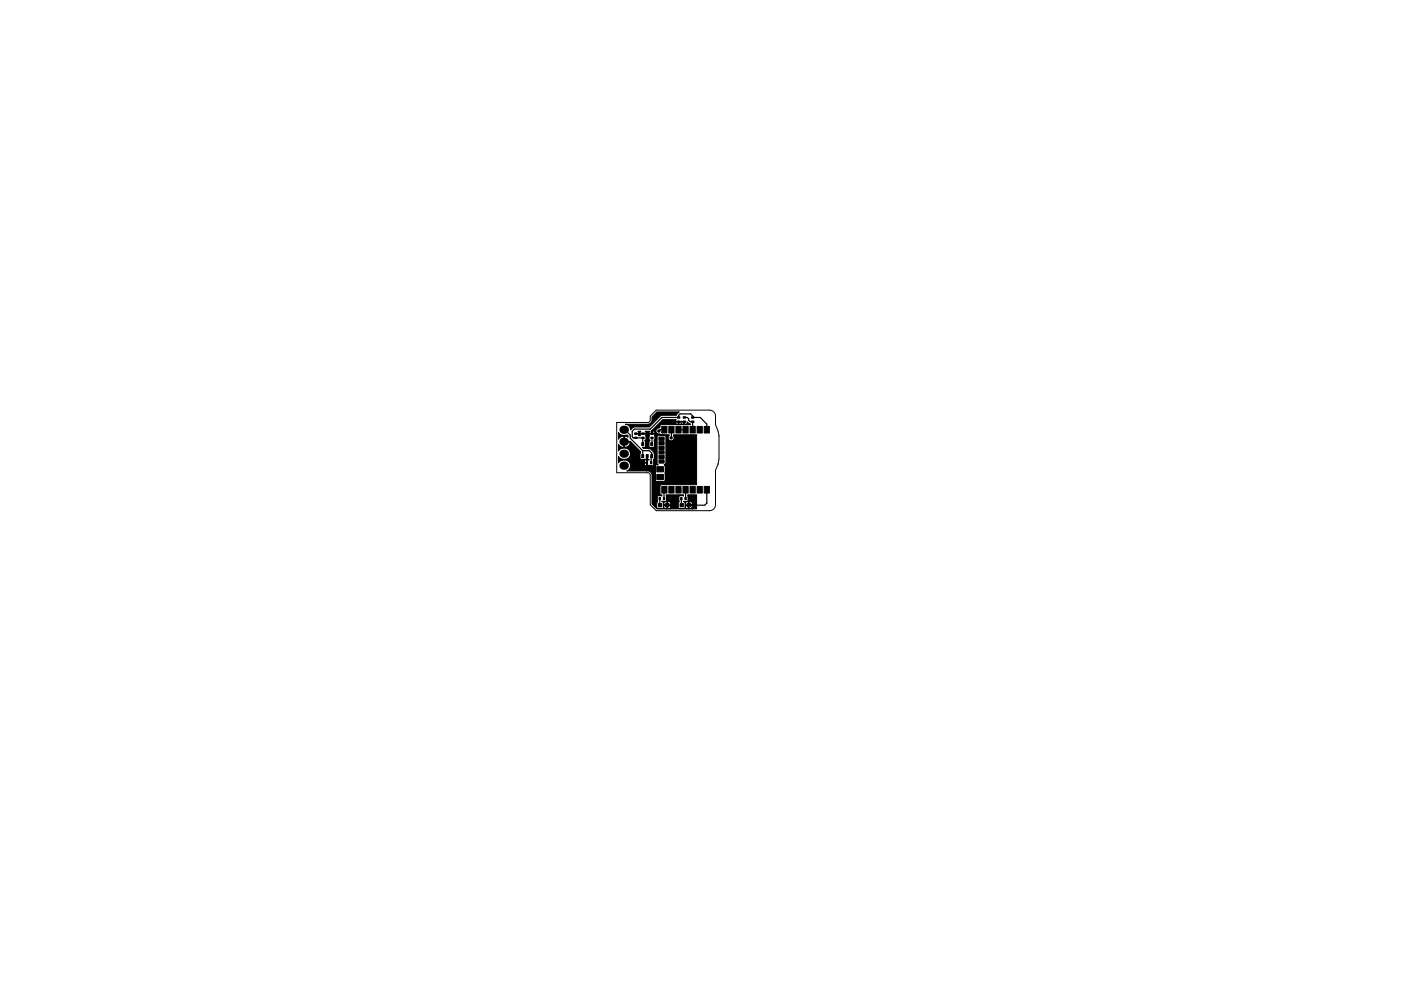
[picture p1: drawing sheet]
<svg xmlns="http://www.w3.org/2000/svg" width="297mm" height="210mm" viewBox="0 0 297 210" stroke-linecap="round" stroke-linejoin="round" font-family="sans-serif">
<path d="M151.7 99.8v7.3a1.27 1.27 0 0 1-1.3 1.3h-11.3l-1.2-1.3v-6.3l-.2-.4-.3-.1h-6.6v-10.7h6.7l.3-.4 .1-.9 1.2-1.3h11.3a1.27 1.27 0 0 1 1.3 1.3v1.8l.5 1.3 .2 1.1v4.9l-.1 1-.6 1.4" fill="none" stroke="#000" stroke-width=".21"/>
<g fill="#000" stroke="#000" stroke-width=".21">
<path d="M134.6 91.9h.5v.3h-.5zM134.6 92.8h.5v.2h-.5zM136.1 96.4h.4v.7h-.4zM136.1 93.9h.4v.7h-.4zM136.1 91.9h.5v.3h-.5zM136.1 92.8h.5v.2h-.5zM137 97.9h.3v.5h-.3zM137 96.4h.4v.7h-.4zM137.9 97.9h.3v.5h-.3zM138 96.4h.4v.7h-.4zM138 93.9h.4v.7h-.4zM138 91.9h.5v.3h-.5z"/>
<path d="M138 92.8h.5v.2h-.5zM139.7 97.6h1.1v.7h-1.1zM139.7 96.6h1.1v.7h-1.1zM139.7 95.6h1.1v.7h-1.1zM139.7 94.7h1.1v.7h-1.1zM139.7 93.7h1.1v.7h-1.1zM139.7 92.7h1.1v.7h-1.1zM140.3 90.5h1.1v1.4h-1.1zM141.8 90.5h1.1v1.4h-1.1zM143.3 90.5h1.1v1.4h-1.1zM143.6 88.4h.5v.3h-.5zM143.6 89.3h.5v.3h-.5z"/>
<path d="M132.6 90h4.8a.89 .89 0 0 0 .8-.9v-.7l1.1-1h4.7l-.6 .7-3.2 .1-2.5 2.4h-3.2l-.8 .6a1.15 1.15 0 0 0-1.1-1.2zM144.8 90.5h1.1v1.4h-1.1zM144.8 89.3h.5v.3h-.5zM144.8 88.4h.5v.3h-.5zM146.3 90.5h1.1v1.4h-1.1zM146.6 89.3h.5v.3h-.5zM146.6 88.4h.5v.3h-.5zM147.8 90.5h1.1v1.4h-1.1zM149.3 90.5h1.1v1.4h-1.1zM139.3 99h1.4v1.1h-1.4zM139.3 100.7h1.4v1.1h-1.4zM139.6 106.8h.7v.7h-.7z"/>
<path d="M139.7 105.5h.3v.5h-.3zM140.3 103.2h1.1v1.4h-1.1zM140.6 105.5h.3v.5h-.3zM141.1 106.8h.7v.7h-.7zM141.8 103.2h1.1v1.4h-1.1zM143.3 103.2h1.1v1.4h-1.1zM144.2 106.8h.7v.7h-.7zM144.3 105.5h.3v.5h-.3zM144.8 103.2h1.1v1.4h-1.1zM145.2 105.5h.3v.5h-.3zM145.7 106.8h.7v.7h-.7zM146.3 103.2h1.1v1.4h-1.1z"/>
<path d="M131.1 91.8a1.39 1.39 0 0 0 1.8 .5l.3 .2v.3l-.8-.3v1.2l1.2-.1 2.2 2.2-.1 1.4 .1 .2 1.3 .1 .1-.8h.1v.7l.3 .1v.1h-.4v1.1l1.1 .1 .3-.3-.1-1 .3-.3v-.9l-.2-.3-.8-.8h-1.3l-.3-.3h.5l.2-.2-.2-1.3 .3-.2-.2-.7 .2-.4h-1.2v.3h-.5l.1-.3h-.6l-.1-.2h.7v-.2l-.1-.2h.6l-.2 .2 .1 .2h1.1l.1-.2-.2-.2h1l-.2 .4h.6v-.3l-.2-.1 2.5-2.5h2.9l-.1 .4h1.8v.5a.32 .32 0 0 0 .5 .1 .32 .32 0 0 0 0-.5l.8 .4v.2h-1.4v-.6h-1.1l.1 .5 .5-.2 .2 .2 .3-.1v.2h-1.2v-.6h-.5a.32 .32 0 0 0 .1 .5 .32 .32 0 0 0 .4-.1v.2h-.7h-2.9l-.2 .1-.1 .5h-.1a.7 .7 0 0 0-.7 .8 .7 .7 0 0 0 .9 .6l.2 .1h1.7l-.1 .3a.64 .64 0 0 0 .5 1 .64 .64 0 0 0 .5-1v-.3h.3h4.6v10.6h-6.5v-10.2l-.3-.2h-1.4l-.2 .2v5.8l.3 .2h-.5l-.2 .3v3l.2 .2h1.7l.2-.1v-3.1l-.2-.3 .4-.2v4.4h-1l-.3 .3v1.6l.4 .3v.3l-.7-.1-.2 .1v1.2l-.2 .2v.9l.3 .3h.9l.2-.1 .1-1.1-.4-.4 .7 .1 .3-.1-.1-1.3h3.4h.3v.3l-.7-.1-.3 .2 .1 1.1-.2 .2v.9l.3 .3h.9l.3-.3v-.9l-.4-.4 .7 .1 .2-.1v-1.3h1.8l.1 3h-.9v-1.3l-.3-.2h-.4v.6l.7-.1v.3l-.7-.1v.6l.4 .1 .3-.3v.4h-.8l-.1-1.5-.5 .1-.1 .4 .7 .2h-.6l-.1 .4 .3 .3 .4-.1v.2h-3.8v-1.3l-.3-.2h-.4v.6l.7-.1v.3l-.7-.1v.6l.4 .1 .3-.3v.4h-.8l-.1-1.5-.5 .1-.1 .4 .7 .2h-.6l-.1 .4 .3 .3 .4-.1v.2h-2.1l-.4-.5v-14.9l-.1-.1a.55 .55 0 0 0 .1-.7 .55 .55 0 0 0-.5-.3l-.1 .4h.6v.2h-1.3l.1 .4-.1 .7 .2 .3-.2 .3v.9l.3 .2 .8-.1v-1.4l.2-.2v14.3l-.7-.6v-6.1a.93 .93 0 0 0-1.1-.9v-2.3a.32 .32 0 0 0-.4 .1 .32 .32 0 0 0 0 .4h.4l-.5 .2 .2 .4h.3v1.2h-4.1a1.22 1.22 0 0 0 .6-1.5 1.22 1.22 0 0 0-1.4-.8l-.5 .1-.6 .5v-1.4a1.37 1.37 0 0 0 1.6 .6 1.37 1.37 0 0 0 1-1.4l-.1-2.2h-1.2v1.1a1.2 1.2 0 0 0 1.3-.9v2l-.1-.2a1.47 1.47 0 0 0-2.5-.1v-1.5l.6 .6 .6 .1v-2.4a1.15 1.15 0 0 0-1.2 .7zM147.8 103.2h1.1v1.4h-1.1zM149.3 103.2h1.1v1.4h-1.1z"/>
<circle cx="137.2" cy="99.4" r=".25"/>
<circle cx="138.8" cy="88.6" r=".25"/>
<circle cx="139.7" cy="91.4" r=".25"/>
<circle cx="142.3" cy="92.9" r=".25"/>
<circle cx="142.9" cy="107.2" r=".25"/>
<circle cx="147.4" cy="107.2" r=".25"/>
</g>
<path d="M132.2 98.8h.3M132.2 96.3h.3M132.2 93.7h.3M132.2 91.2h.3" fill="none" stroke="#000" stroke-width="1.7"/>
<g fill="none" stroke="#000" stroke-width=".25">
<path d="M132.3 91.2l1.3 1.1v.7l2.7 2.6M132.3 93.7h1.2l1.3 1.3v2.5l.7 .7h1.7M136.3 92.9v1.3M136.3 95.6v1.2M136.3 95.6h1.4l.5 .5-.1 2.1M137.2 98.2h.1M137.3 92v3l.2 .2h.8l.7 .7v2.1l-.3 .2v.9l-.3 .3h-1.2v-2.6M138.2 92.9v1.3M140.3 89.5h.1M140.3 89.5l-2.1 2v.5h-3.4M140.3 89.5h4.8M140.9 91.2h-.9l-.3 .2"/>
<path d="M142.4 91.2l-.1 1.7M143.9 91.2h1.5M145.1 88.6h.6l.6 .9h.6M146.9 89.5v1.7M146.9 88.5v-.2l-.5-.5h-2.2l-.3 .3v.5h-3.6l-2.4 2.4h-3.4l-.5 .5v1.2l.3 .2h2M146.9 88.6h1.6l1.4 1.4v1.2M146.9 89.5h.1M139.9 105.8l.1 1.4M140.9 103.9l-.1 1.9M141.5 107.2h1.4M144.5 105.8v1.4M145.4 103.9h.1"/>
<path d="M145.4 103.9v1.9M149.9 103.9v2.8M149.9 106.7h.1M149.9 106.7l-.5 .5h-3.4"/>
</g>
</svg>
